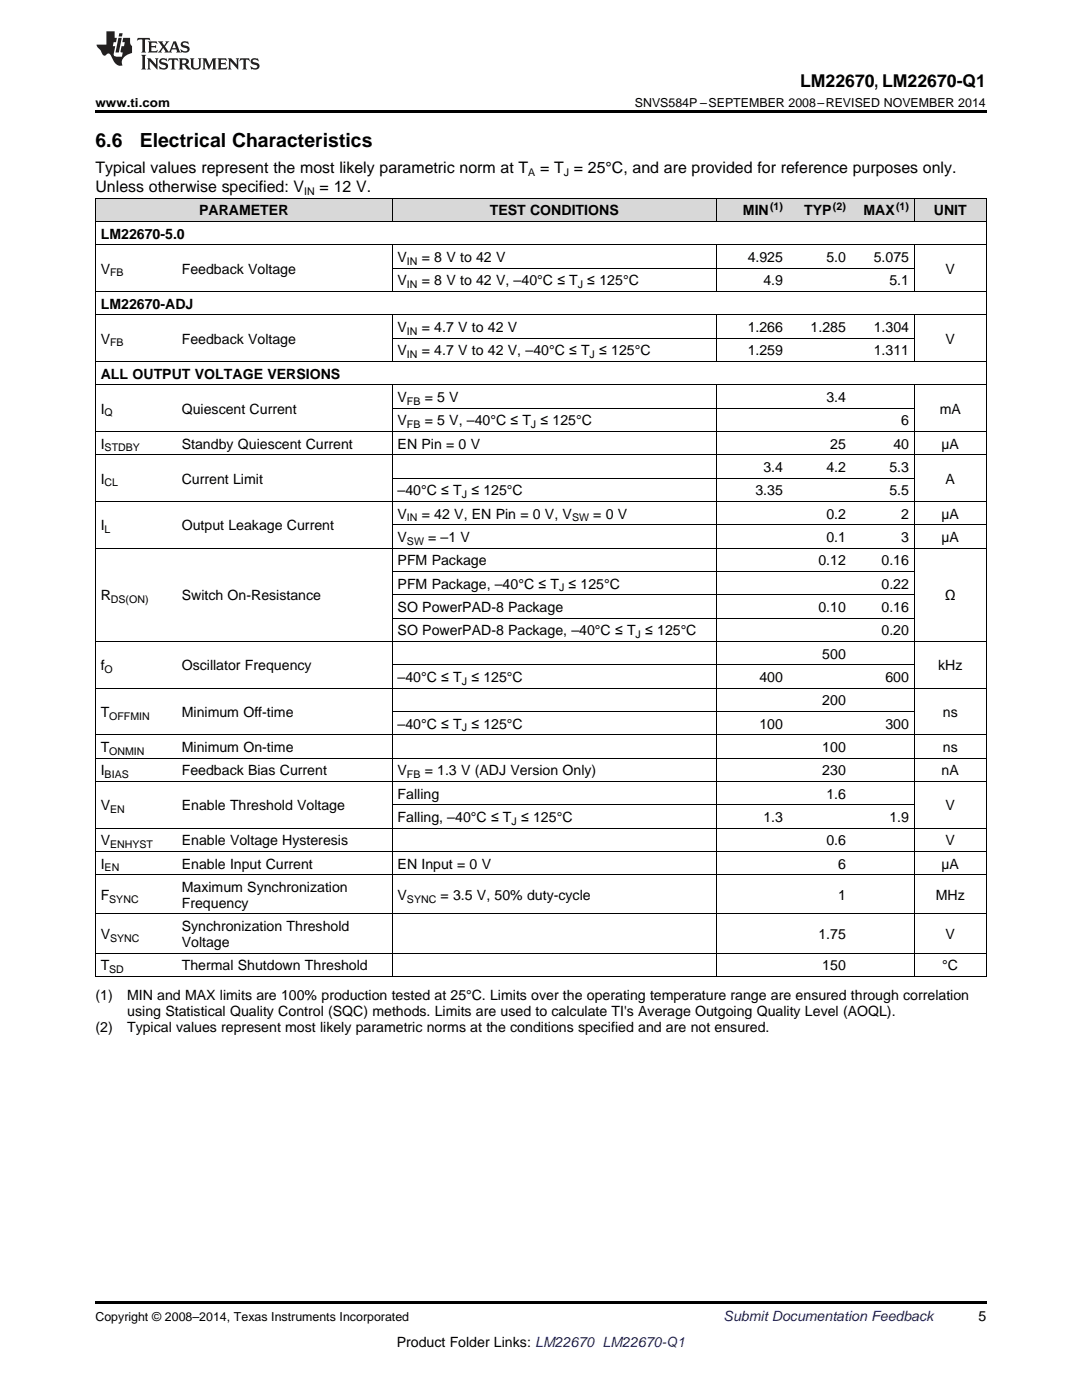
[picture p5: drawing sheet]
<svg xmlns="http://www.w3.org/2000/svg" width="216mm" height="279mm" viewBox="0 0 216 279" stroke-linecap="round" stroke-linejoin="round" font-family="sans-serif">
<defs><g id="words">
<g font-size="3.9">
<text x="19" y="29.3">6.6</text>
<text x="27.9" y="29.3">Electrical Characteristics</text>
</g>
<text font-size="3.5" x="159.6" y="17.3">LM22670, LM22670-Q1</text>
<g font-size="3.2">
<text x="19" y="34.4">Typical values represent the most likely parametric norm at T</text>
<text x="107.8" y="34.4">= T = 25°C, and are provided for reference purposes only.</text>
<text x="19" y="38.3">Unless otherwise specified: V</text>
<text x="63.8" y="38.3">= 12 V.</text>
</g>
<g font-size="2.8">
<text x="20.1" y="47.6">LM22670-5.0</text>
<text x="39.7" y="43">PARAMETER</text>
<text x="97.7" y="43">TEST CONDITIONS</text>
<text x="148.2" y="43">MIN</text>
<text x="160.5" y="43">TYP</text>
<text x="172.3" y="43">MAX</text>
<text x="186.3" y="43">UNIT</text>
<text x="79.3" y="52.3">V</text>
<text x="84.2" y="52.3">= 8 V to 42 V</text>
<text x="149.2" y="52.3">4.925</text>
<text x="164.9" y="52.3">5.0</text>
<text x="174.3" y="52.3">5.075</text>
<text x="20.1" y="54.6">V</text>
<text x="36.3" y="54.6">Feedback Voltage</text>
<text x="79.3" y="56.9">V</text>
<text x="84.2" y="56.9">= 8 V to 42 V, –40°C ≤ T ≤ 125°C</text>
<text x="152.3" y="56.9">4.9</text>
<text x="177.5" y="56.9">5.1</text>
<text x="188.7" y="54.6">V</text>
<text x="20.1" y="61.6">LM22670-ADJ</text>
<text x="20.1" y="68.6">V</text>
<text x="36.3" y="68.6">Feedback Voltage</text>
<text x="79.3" y="66.3">V</text>
<text x="79.3" y="70.9">V</text>
<text x="84.2" y="66.3">= 4.7 V to 42 V</text>
<text x="84.2" y="70.9">= 4.7 V to 42 V, –40°C ≤ T ≤ 125°C</text>
<text x="149.2" y="66.3">1.266</text>
<text x="149.2" y="70.9">1.259</text>
<text x="161.7" y="66.3">1.285</text>
<text x="174.3" y="66.3">1.304</text>
<text x="174.3" y="70.9">1.311</text>
<text x="188.7" y="68.6">V</text>
<text x="20.1" y="75.6">ALL OUTPUT VOLTAGE VERSIONS</text>
<text x="20.1" y="82.5">I</text>
<text x="36.3" y="82.5">Quiescent Current</text>
<text x="79.3" y="80.2">V</text>
<text x="84.7" y="80.2">= 5 V</text>
<text x="164.9" y="80.2">3.4</text>
<text x="187.5" y="82.5">mA</text>
<text x="20.1" y="89.5">I</text>
<text x="36.3" y="89.5">Standby Quiescent Current</text>
<text x="79.3" y="84.9">V</text>
<text x="79.3" y="89.5">EN Pin = 0 V</text>
<text x="84.7" y="84.9">= 5 V, –40°C ≤ T ≤ 125°C</text>
<text x="165.7" y="89.5">25</text>
<text x="178.3" y="89.5">40</text>
<text x="179.8" y="84.9">6</text>
<text x="187.9" y="89.5">µA</text>
<text x="152.3" y="94.2">3.4</text>
<text x="164.9" y="94.2">4.2</text>
<text x="177.5" y="94.2">5.3</text>
<text x="20.1" y="96.5">I</text>
<text x="36.3" y="96.5">Current Limit</text>
<text x="79.3" y="98.8">–40°C ≤ T ≤ 125°C</text>
<text x="150.7" y="98.8">3.35</text>
<text x="177.5" y="98.8">5.5</text>
<text x="188.7" y="96.5">A</text>
<text x="20.1" y="105.8">I</text>
<text x="36.3" y="105.8">Output Leakage Current</text>
<text x="79.3" y="103.5">V</text>
<text x="84.2" y="103.5">= 42 V, EN Pin = 0 V, V</text>
<text x="118.4" y="103.5">= 0 V</text>
<text x="164.9" y="103.5">0.2</text>
<text x="179.8" y="103.5">2</text>
<text x="187.9" y="103.5">µA</text>
<text x="79.3" y="108.2">V</text>
<text x="79.3" y="112.8">PFM Package</text>
<text x="85.4" y="108.2">= –1 V</text>
<text x="163.3" y="112.8">0.12</text>
<text x="164.9" y="108.2">0.1</text>
<text x="175.9" y="112.8">0.16</text>
<text x="179.8" y="108.2">3</text>
<text x="187.9" y="108.2">µA</text>
<text x="20.1" y="119.8">R</text>
<text x="36.3" y="119.8">Switch On-Resistance</text>
<text x="79.3" y="117.5">PFM Package, –40°C ≤ T ≤ 125°C</text>
<text x="175.9" y="117.5">0.22</text>
<text x="188.5" y="119.8">Ω</text>
<text x="79.3" y="122.1">SO PowerPAD-8 Package</text>
<text x="163.3" y="122.1">0.10</text>
<text x="175.9" y="122.1">0.16</text>
<text x="79.3" y="126.8">SO PowerPAD-8 Package, –40°C ≤ T ≤ 125°C</text>
<text x="164.1" y="131.4">500</text>
<text x="175.9" y="126.8">0.20</text>
<text x="20.1" y="133.8">f</text>
<text x="36.3" y="133.8">Oscillator Frequency</text>
<text x="79.3" y="136.1">–40°C ≤ T ≤ 125°C</text>
<text x="151.5" y="136.1">400</text>
<text x="176.7" y="136.1">600</text>
<text x="187.2" y="133.8">kHz</text>
<text x="20.1" y="143.1">T</text>
<text x="36.3" y="143.1">Minimum Off-time</text>
<text x="164.1" y="140.8">200</text>
<text x="188.1" y="143.1">ns</text>
<text x="79.3" y="145.4">–40°C ≤ T ≤ 125°C</text>
<text x="151.5" y="145.4">100</text>
<text x="176.7" y="145.4">300</text>
<text x="20.1" y="150.1">T</text>
<text x="20.1" y="154.7">I</text>
<text x="36.3" y="150.1">Minimum On-time</text>
<text x="36.3" y="154.7">Feedback Bias Current</text>
<text x="79.3" y="154.7">V</text>
<text x="84.7" y="154.7">= 1.3 V (ADJ Version Only)</text>
<text x="164.1" y="150.1">100</text>
<text x="164.1" y="154.7">230</text>
<text x="187.9" y="154.7">nA</text>
<text x="188.1" y="150.1">ns</text>
<text x="20.1" y="161.7">V</text>
<text x="36.3" y="161.7">Enable Threshold Voltage</text>
<text x="79.3" y="159.4">Falling</text>
<text x="164.9" y="159.4">1.6</text>
<text x="188.7" y="161.7">V</text>
<text x="79.3" y="164">Falling, –40°C ≤ T ≤ 125°C</text>
<text x="152.3" y="164">1.3</text>
<text x="177.5" y="164">1.9</text>
<text x="20.1" y="168.7">V</text>
<text x="20.1" y="173.4">I</text>
<text x="36.3" y="168.7">Enable Voltage Hysteresis</text>
<text x="36.3" y="173.4">Enable Input Current</text>
<text x="79.3" y="173.4">EN Input = 0 V</text>
<text x="164.9" y="168.7">0.6</text>
<text x="167.2" y="173.4">6</text>
<text x="187.9" y="173.4">µA</text>
<text x="188.7" y="168.7">V</text>
<text x="20.1" y="179.6">F</text>
<text x="36.3" y="178">Maximum Synchronization</text>
<text x="79.3" y="179.6">V</text>
<text x="87.9" y="179.6">= 3.5 V, 50% duty-cycle</text>
<text x="167.2" y="179.6">1</text>
<text x="186.7" y="179.6">MHz</text>
<text x="36.3" y="181.2">Frequency</text>
<text x="36.3" y="185.8">Synchronization Threshold</text>
<text x="20.1" y="187.4">V</text>
<text x="36.3" y="189">Voltage</text>
<text x="163.3" y="187.4">1.75</text>
<text x="188.7" y="187.4">V</text>
<text x="20.1" y="193.7">T</text>
<text x="36.3" y="193.7">Thermal Shutdown Threshold</text>
<text x="164.1" y="193.7">150</text>
<text x="188" y="193.7">°C</text>
<text x="19" y="199.5">(1)</text>
<text x="25.4" y="199.5">MIN and MAX limits are 100% production tested at 25°C. Limits over the operating temperature range are ensured through correlation</text>
<text x="25.4" y="202.7">using Statistical Quality Control (SQC) methods. Limits are used to calculate TI's Average Outgoing Quality Level (AOQL).</text>
<text x="19" y="205.9">(2)</text>
<text x="25.4" y="205.9">Typical values represent most likely parametric norms at the conditions specified and are not ensured.</text>
<text x="195.3" y="263.6">5</text>
<text x="79.2" y="268.9">Product Folder Links: LM22670 LM22670-Q1</text>
</g>
<text font-size="2.8" fill="#0000c8" x="144.4" y="263.6">Submit Documentation Feedback</text>
<g font-size="2.5">
<text x="19" y="21.4">www.ti.com</text>
<text x="126.7" y="21.4">SNVS584P –SEPTEMBER 2008–REVISED NOVEMBER 2014</text>
<text x="19" y="263.6">Copyright © 2008–2014, Texas Instruments Incorporated</text>
</g>
<g font-size="2.1">
<text x="105.4" y="35.1">A</text>
<text x="112.5" y="35.1">J</text>
<text x="60.7" y="38.9">IN</text>
<text x="153.7" y="41.8">(1)</text>
<text x="166.2" y="41.8">(2)</text>
<text x="178.8" y="41.8">(1)</text>
<text x="81.2" y="52.8">IN</text>
<text x="22" y="55.2">FB</text>
<text x="81.2" y="57.5">IN</text>
<text x="115.3" y="57.5">J</text>
<text x="22" y="69.1">FB</text>
<text x="81.2" y="66.8">IN</text>
<text x="81.2" y="71.5">IN</text>
<text x="117.7" y="71.5">J</text>
<text x="20.9" y="83.1">Q</text>
<text x="81.2" y="80.8">FB</text>
<text x="81.2" y="85.4">FB</text>
<text x="105.9" y="85.4">J</text>
<text x="20.9" y="90.1">STDBY</text>
<text x="20.9" y="97.1">CL</text>
<text x="92.1" y="99.4">J</text>
<text x="20.9" y="106.4">L</text>
<text x="81.2" y="104.1">IN</text>
<text x="114.2" y="104.1">SW</text>
<text x="81.2" y="108.7">SW</text>
<text x="111.5" y="118">J</text>
<text x="22.1" y="120.4">DS(ON)</text>
<text x="126.8" y="127.4">J</text>
<text x="20.9" y="134.3">O</text>
<text x="92.1" y="136.7">J</text>
<text x="21.8" y="143.7">OFFMIN</text>
<text x="92.1" y="146">J</text>
<text x="20.9" y="155.3">BIAS</text>
<text x="21.8" y="150.6">ONMIN</text>
<text x="81.2" y="155.3">FB</text>
<text x="22" y="162.3">EN</text>
<text x="102.1" y="164.6">J</text>
<text x="20.9" y="173.9">EN</text>
<text x="22" y="169.3">ENHYST</text>
<text x="21.8" y="180.2">SYNC</text>
<text x="81.2" y="180.2">SYNC</text>
<text x="22" y="188">SYNC</text>
<text x="21.8" y="194.2">SD</text>
</g>
</g></defs>
<g fill="#d8d8d8">
<path d="M19 39.6h16.2v4.6h-16.2z"/>
<path d="M35.2 39.6h43.1v4.6h-43.1z"/>
<path d="M78.3 39.6h64.6v4.6h-64.6z"/>
<path d="M142.9 39.6h14.4v4.6h-14.4z"/>
<path d="M157.3 39.6h12.6v4.6h-12.6z"/>
<path d="M169.9 39.6h12.6v4.6h-12.6z"/>
<path d="M182.5 39.6h14.3v4.6h-14.3z"/>
</g>
<path d="M19 22h177.8v.5h-177.8zM19 194.9h.2zM78.2 194.9h.1zM142.8 194.9h.1zM182.4 194.9h.1zM196.7 194.9h.1zM19 259.7h177.8v.5h-177.8z" fill="#000"/>
<g fill="none" stroke="#000" stroke-width=".2">
<path d="M19 39.5h177.8M19.1 39.5v155.4M78.2 39.5v4.7M142.9 39.5v4.7M182.4 39.5v4.7M196.8 39.5v155.4M19 58.2h177.8M19 48.8h177.8M19 44.2h177.8M78.2 48.9v9.3M78.3 53.5h104.2M142.9 48.9v9.3"/>
<path d="M182.4 48.9v9.3M19 76.8h177.8M19 72.1h177.8M19 62.8h177.8M78.2 62.8v9.4M78.2 76.8v118.1M78.3 67.5h104.2M142.9 62.8v9.4M142.9 76.8v118.1M182.4 62.8v9.4M182.4 76.8v118.1M19 90.8h177.8"/>
<path d="M19 86.1h177.8M78.3 95.4h104.2M78.3 81.4h104.2M19 109.4h177.8M19 100.1h177.8M78.3 118.7h104.2M78.3 114h104.2M78.3 104.7h118.5M19 137.3h177.8M19 128h177.8M78.3 132.7h104.2M78.3 123.3h104.2"/>
<path d="M19 155.9h177.8M19 151.3h177.8M19 146.6h177.8M78.3 142h104.2M19 174.6h177.8M19 169.9h177.8M19 165.3h177.8M78.3 160.6h104.2M19 194.9h177.8M19 190.2h177.8M19 182.4h177.8"/>
</g>
<g fill="#231f20">
<path d="M27.5 7.6l-.1 .5 .4-.2h.6v.1v2.1l-.2 .4h1l-.3-.4v-2.1l.1-.1h.5l.5 .2-.2-.5zM29.5 8.3l.2 .3v1.5l-.2 .4h1.8l.2-.6a1.04 1.04 0 0 1-1.3 .2v-.7h.6l.3 .2v-.6l-.3 .2h-.6v-.6l.8-.1 .4 .3-.2-.5zM31.5 8.3l.9 1.1-.9 1.1h.8l-.2-.2 .5-.7 .4 .7-.2 .2h1.5l-.1-.2 .1-.4h.9l.1 .4-.2 .2h1l-.3-.3-.7-1.9h-.5l-.9 2-.8-1 .9-1h-.8l.1 .3-.3 .5-.4-.6 .2-.2zM34.7 8.6l.4 1h-.7zM36.3 8.4a.63 .63 0 0 0-.2 .7 .63 .63 0 0 0 .6 .4l.6 .2 .1 .2a.75 .75 0 0 1-.7 .4 .75 .75 0 0 1-.6-.5l.1 .7 .1-.1a1.11 1.11 0 0 0 1.5-.6 1.13 1.13 0 0 0-1.2-.8l-.1-.4a1.04 1.04 0 0 1 1.2 .2l-.2-.5-.1 .1-.5-.2zM28.2 10.9l.2 .4v2.2l-.2 .4h1l-.3-.4v-2.2l.3-.4zM29.3 11.6l.3 .4v1.5l-.3 .4h.8l-.2-.4v-1.3l1.5 1.7v-1.9l.2-.4h-.7l.2 .4v.9l-1.1-1.3zM32 11.8a.62 .62 0 0 0-.2 .7 .62 .62 0 0 0 .6 .4l.6 .1 .1 .3a.76 .76 0 0 1-.7 .3 .76 .76 0 0 1-.6-.4l.1 .7 .1-.1a1.11 1.11 0 0 0 1.5-.6 1.13 1.13 0 0 0-1.2-.8l-.1-.4a1.04 1.04 0 0 1 1.2 .2l-.2-.6-.1 .1-.5-.1zM33.7 11.6l-.2 .6a.61 .61 0 0 1 .8-.3v1.6l-.2 .4h.9l-.2-.4v-1.6a.63 .63 0 0 1 .8 .3l-.2-.6zM35.6 11.6l.3 .4v1.5l-.3 .4h1l-.2-.2v-.8l.5 .2a.76 .76 0 0 0 1.2 .7l-1-1a.58 .58 0 0 0 .6-.5 .58 .58 0 0 0-.5-.6zM36.4 11.9h.1a.45 .45 0 0 1 .5 .1 .45 .45 0 0 1 .1 .5l-.7 .2zM37.9 11.6l.2 .2a2.17 2.17 0 0 0 .3 1.9 .99 .99 0 0 0 1.6-.6v-1.1l.2-.4h-.7l.2 .2a1.92 1.92 0 0 1-.2 1.8 .6 .6 0 0 1-.9-.5v-1.1l.2-.4zM40.4 11.6l.2 .4v1.5l-.2 .4h.7l-.2-.4v-1.4l.8 1.8 .8-1.8v1.4l-.2 .4h.9l-.2-.4v-1.5l.2-.4h-.8l-.6 1.5-.6-1.5zM43.4 11.6l.2 .4v1.5l-.2 .4h1.8l.2-.6a1.04 1.04 0 0 1-1.3 .1v-.6h.5l.4 .2v-.6l-.4 .2h-.5v-.7h.8l.3 .3-.1-.6zM45.5 11.6l.2 .4v1.5l-.2 .4h.7l-.2-.4v-1.3l1.5 1.7v-1.9l.2-.4h-.7l.2 .4v.9l-1.1-1.3zM47.9 11.6l-.1 .6a.61 .61 0 0 1 .8-.3v1.6l-.3 .4h1l-.3-.4 .1-1.6a.63 .63 0 0 1 .7 .3l-.1-.6zM50.2 11.8a.62 .62 0 0 0-.2 .7 .62 .62 0 0 0 .6 .4l.6 .1 .2 .3a.76 .76 0 0 1-.8 .3 .76 .76 0 0 1-.6-.4l.1 .7 .2-.1a1.11 1.11 0 0 0 1.5-.6 1.13 1.13 0 0 0-1.3-.8l-.1-.4a1.04 1.04 0 0 1 1.2 .2l-.1-.6-.2 .1-.5-.1z"/>
<path d="M21.2 6.3v2.6h-1.9l.1 .4 .7 .9a.91 .91 0 0 0 1 .8 .56 .56 0 0 1 .5-.3 .56 .56 0 0 1 .5 .3l.4 .8a1.53 1.53 0 0 0 1.9 1.2 1.54 1.54 0 0 1 1-2.1l.9-.3v-1.4a1.52 1.52 0 0 1-.3-1.6h-1.4l-.2 .8h.5l-.2 .8h-.4l-.2 1v.2l.4 .1-.2 .8a1.93 1.93 0 0 1-1.6-.3l.3-1.8h-.5l.2-.8h.4l.2-.8h-.4v-1.3zM23.6 7.6l-.6 2.9h.7l.6-2.9zM23.8 6.6l-.1 .7h.6l.2-.7z"/>
</g>
<use href="#words"/>
</svg>
